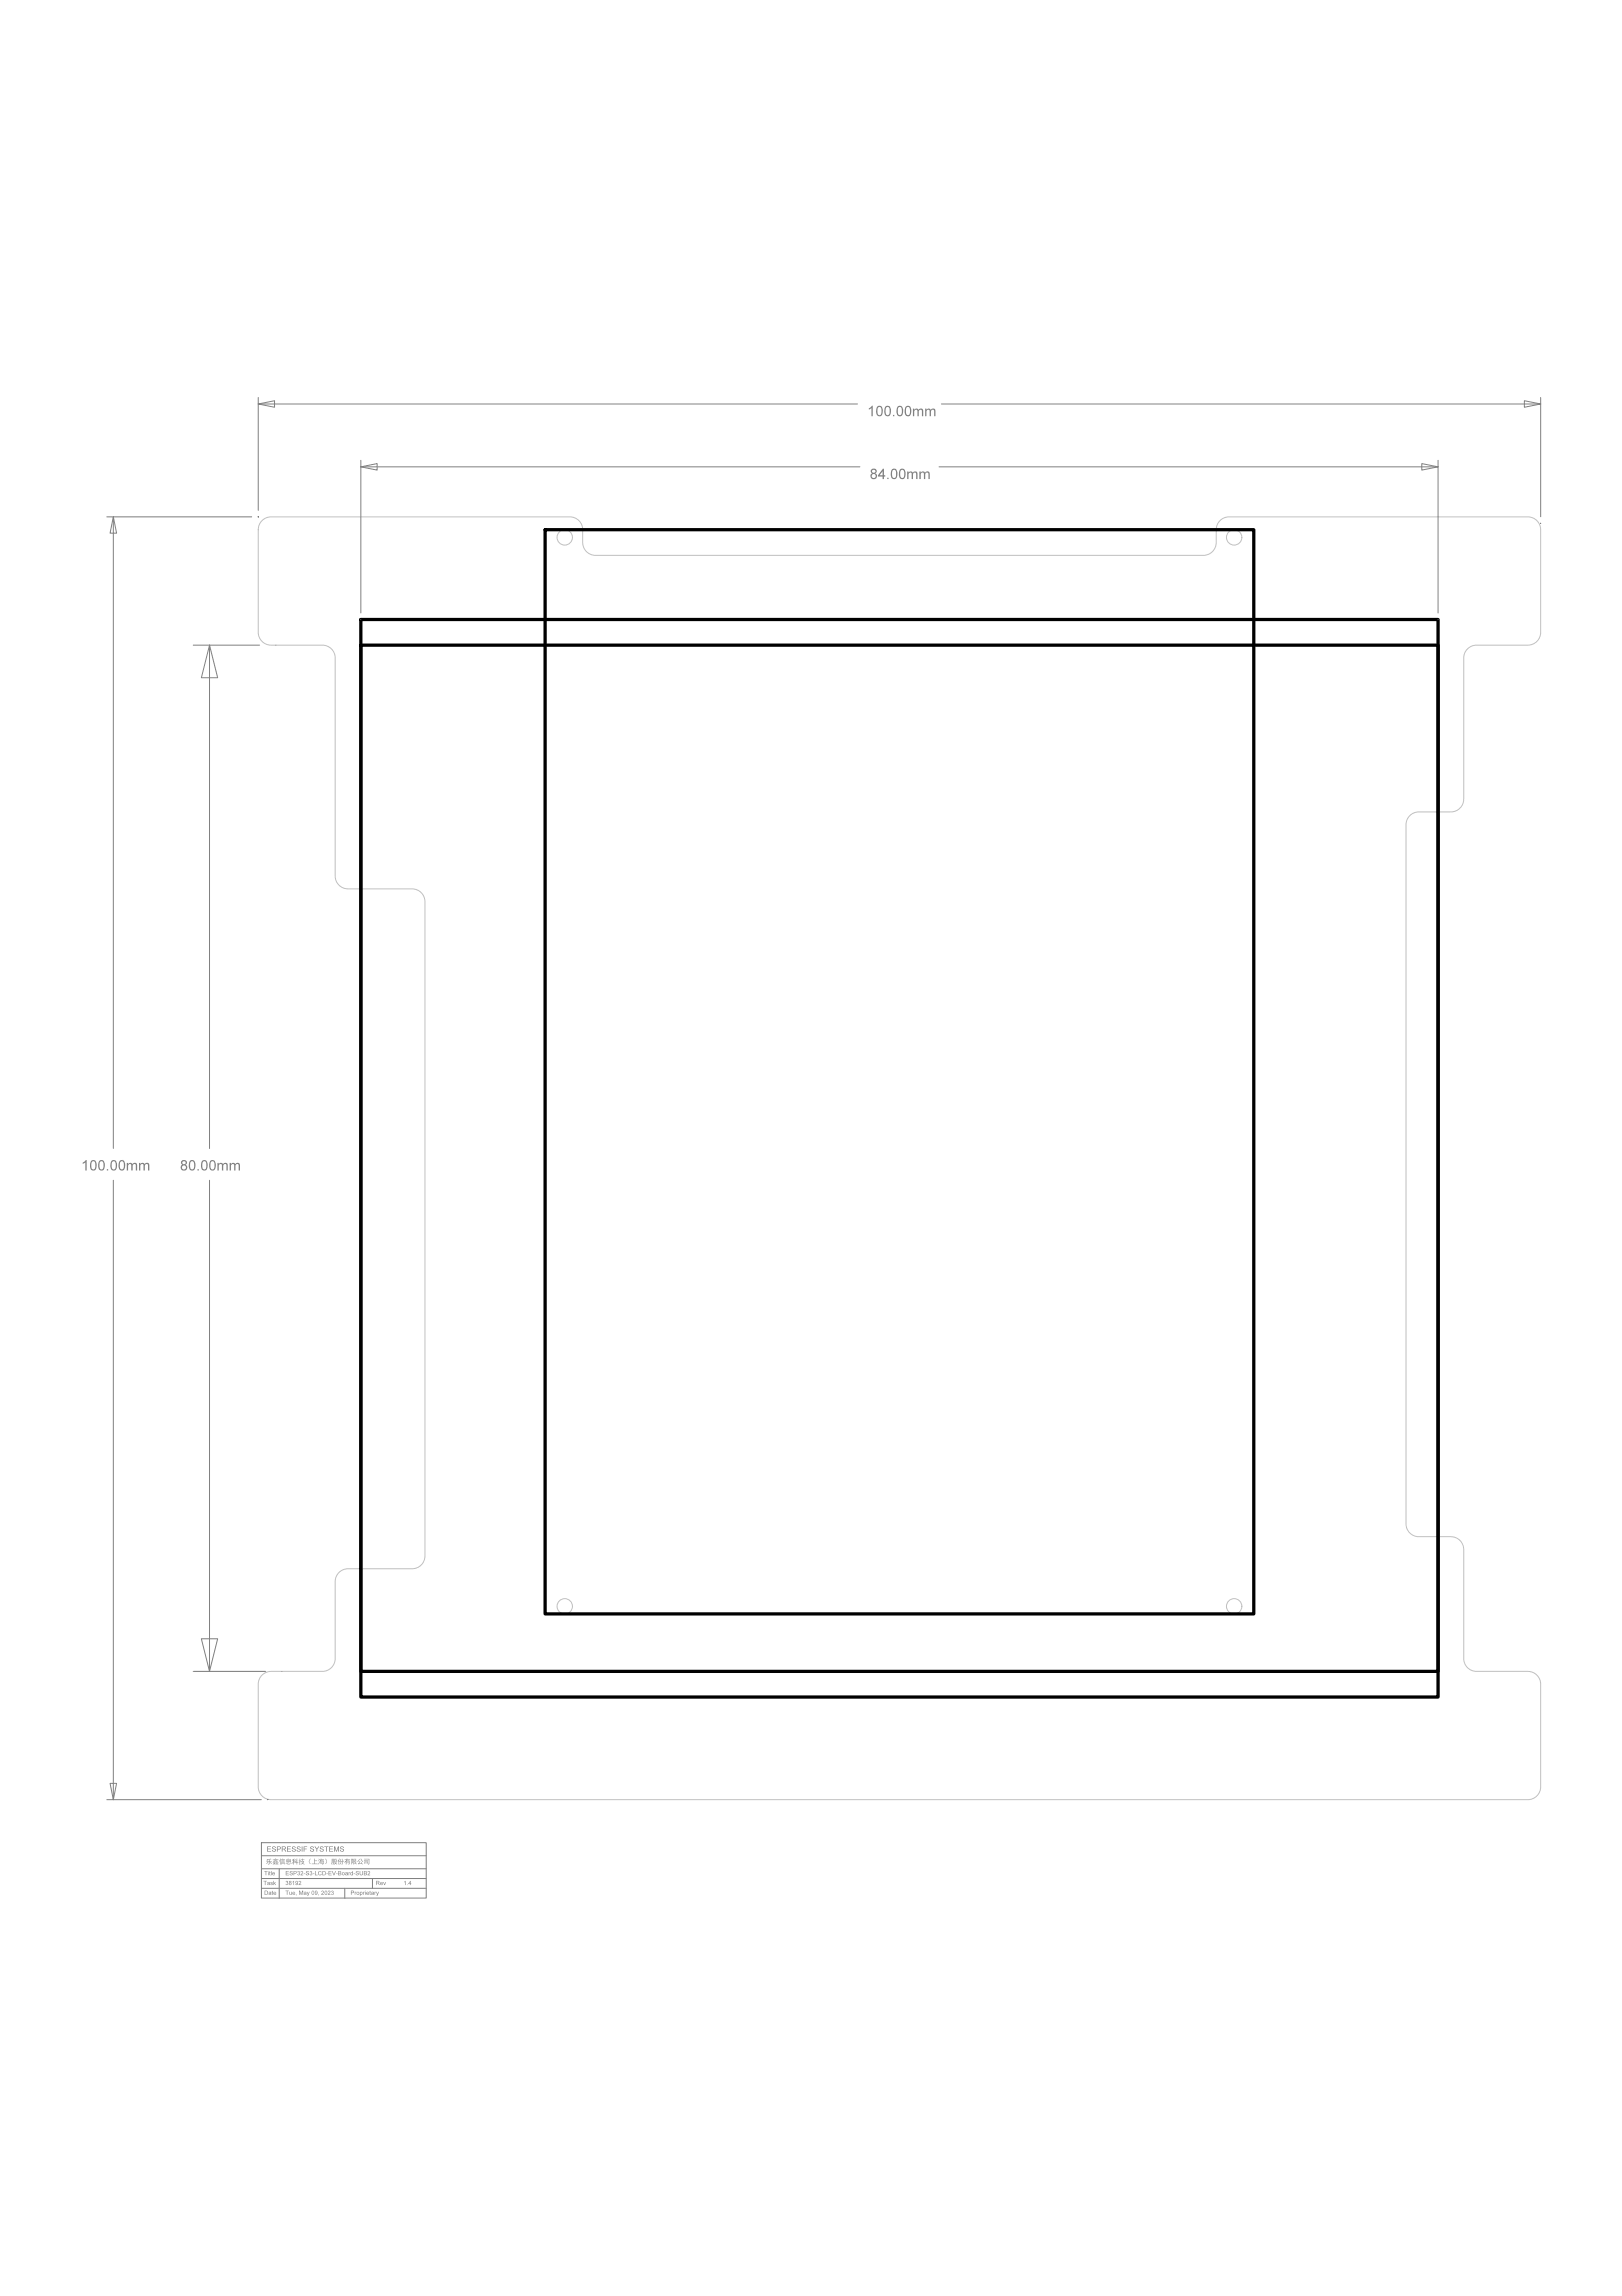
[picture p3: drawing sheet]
<svg xmlns="http://www.w3.org/2000/svg" width="210mm" height="297mm" viewBox="0 0 210 297" stroke-linecap="round" stroke-linejoin="round" font-family="sans-serif">
<defs><g id="words">
<text font-size=".7" fill="#808080" x="52.2" y="243.9">1.4</text>
</g></defs>
<g fill="none" stroke="#c0c0c0" stroke-width=".13">
<path d="M33.9 67.4l.7-.5h.5h38.6a1.66 1.66 0 0 1 1.7 1.6v1.7a1.66 1.66 0 0 0 1.7 1.6h78.6a1.66 1.66 0 0 0 1.7-1.6v-1.7a1.66 1.66 0 0 1 1.6-1.6h38.7a1.66 1.66 0 0 1 1.7 1.6v13.3a1.66 1.66 0 0 1-1.7 1.7h-6.6a1.66 1.66 0 0 0-1.7 1.6v18.3a1.66 1.66 0 0 1-1.6 1.6h-4.2a1.66 1.66 0 0 0-1.6 1.7v90.4a1.66 1.66 0 0 0 1.6 1.7h4.2a1.66 1.66 0 0 1 1.6 1.7v14.1a1.66 1.66 0 0 0 1.7 1.6h6.6a1.66 1.66 0 0 1 1.7 1.7v13.3a1.66 1.66 0 0 1-1.7 1.6h-162.6a1.66 1.66 0 0 1-1.7-1.6v-13.3a1.66 1.66 0 0 1 1.7-1.7h6.6a1.66 1.66 0 0 0 1.7-1.6v-10a1.66 1.66 0 0 1 1.6-1.6h8.3a1.66 1.66 0 0 0 1.7-1.7v-84.6a1.66 1.66 0 0 0-1.7-1.7h-8.3a1.66 1.66 0 0 1-1.6-1.7v-28.2a1.66 1.66 0 0 0-1.7-1.6h-6.6a1.66 1.66 0 0 1-1.7-1.7v-13.3l.1-.4z"/>
<circle cx="73.1" cy="69.5" r="1"/>
<circle cx="159.7" cy="69.5" r="1"/>
<circle cx="73.1" cy="207.8" r="1"/>
<circle cx="159.7" cy="207.8" r="1"/>
</g>
<path d="M70.5 68.5h91.8v140.3h-91.8zM46.7 83.5h139.4v132.7h-139.4zM46.7 80.1h139.4v139.5h-139.4z" fill="none" stroke="#000" stroke-width=".42"/>
<path d="M33.4 66.9h.1M199.4 67.7h.1M46.7 80.1h.1M186.1 80.1h.1M34.7 232.8h.1" fill="none" stroke="#000" stroke-width=".13"/>
<g fill="none" stroke="#808080" stroke-width=".13">
<path d="M33.4 52.3l2.1-.5v.9zM33.4 51.4v14.6M33.4 52.3h77.6M46.7 59.6v19.7M121.8 52.3h77.6M184 60l2.1 .4-2.1 .4zM186.1 59.6v19.7M197.3 51.8l2.1 .5-2.1 .4zM199.4 51.4v15.5M13.8 66.9h18.8M14.7 66.9l.4 2.1h-.9zM14.7 66.9v81.7"/>
<path d="M33.4 66.9h.1M46.7 60.4l2.1-.4v.8zM46.7 60.4h64.6M121.5 60.4h64.6M199.4 67.7h.1M25 83.5h8.6M27.1 83.5l1.1 4.2h-2.1zM27.1 83.5v65.1M35.7 83.5h.1M46.7 80.1h.1M186.1 80.1h.1M14.7 152.7v80.1"/>
<path d="M27.1 152.7v63.5M25 216.2h9.4M26.1 212h2.1l-1.1 4.2zM36.5 216.2h.1M13.8 232.8h20M14.2 230.7h.9l-.4 2.1zM33.8 238.4h21.4v7.2h-21.4zM34.7 232.8h.1M33.8 240.1h21.4M33.9 243h21.3M33.9 244.3h21.3M33.9 241.8h21.3"/>
<path d="M36.1 241.8v3.8M44.6 244.3v1.3M48.2 243v1.3"/>
</g>
<g fill="#808080">
<path d="M10.7 150.4l.5-.3v1.3h-.2v-1l-.3 .2zM11.8 150.1a.44 .44 0 0 1 .5 0 .44 .44 0 0 1 .2 .5v.2a.47 .47 0 0 1-.1 .5 .47 .47 0 0 1-.6 0 1.15 1.15 0 0 1 0-1.2zM11.9 150.3v.1a.91 .91 0 0 0 .1 .9 .43 .43 0 0 0 .3-.7v-.3a.22 .22 0 0 0-.4 0zM12.9 150.1a.43 .43 0 0 1 .5 0 .43 .43 0 0 1 .2 .5v.2a.47 .47 0 0 1-.2 .5 .47 .47 0 0 1-.6 0 1.15 1.15 0 0 1 .1-1.2zM12.9 150.3v.1a.74 .74 0 0 0 .2 .9 .72 .72 0 0 0 .1-1.1zM13.8 151.3h.2v.1h-.2zM14.5 150.1a.44 .44 0 0 1 .5 0 .44 .44 0 0 1 .1 .5v.2a.47 .47 0 0 1-.1 .5 .47 .47 0 0 1-.6 0 1.15 1.15 0 0 1 .1-1.2zM14.5 150.3v.1a.74 .74 0 0 0 .2 .9 .72 .72 0 0 0 .1-1.1zM15.5 150.1a.43 .43 0 0 1 .5 0 .43 .43 0 0 1 .2 .5v.2a.47 .47 0 0 1-.1 .5 .47 .47 0 0 1-.6 0 1.15 1.15 0 0 1 0-1.2zM15.6 150.3l-.1 .1a.74 .74 0 0 0 .3 .9 .72 .72 0 0 0 .1-1.1zM16.4 150.5h.2v.1l.4-.1 .1 .1a.31 .31 0 0 1 .4-.2 .31 .31 0 0 1 .2 .4v.6h-.1v-.7l-.2-.1-.2 .1v.7h-.2v-.7l-.2-.1a.27 .27 0 0 0-.2 .3v.5h-.2zM18 150.5h.2v.1l.3-.1 .2 .1a.31 .31 0 0 1 .4-.2 .31 .31 0 0 1 .2 .4v.6h-.1v-.7l-.2-.1-.2 .1-.1 .7h-.1v-.7l-.2-.1a.27 .27 0 0 0-.2 .3v.5h-.2z"/>
<path d="M112.8 60.7a.37 .37 0 0 1 .5 0 .37 .37 0 0 1 .1 .5h-.1a.4 .4 0 0 1 .1 .7 .4 .4 0 0 1-.6 0 .4 .4 0 0 1 .1-.7l-.2-.2zM112.8 61a.25 .25 0 0 0 .5 0 .25 .25 0 0 0-.5 0zM112.8 61.6a.26 .26 0 0 0 .5 0 .26 .26 0 0 0-.5 0zM114.3 60.6h.1v.9h.2v.2h-.2v.3h-.2v-.3h-.6v-.2zM114.2 61l-.4 .5h.4zM114.8 61.8h.2v.2h-.2zM115.5 60.7a.43 .43 0 0 1 .4 0 .43 .43 0 0 1 .2 .4v.2a.47 .47 0 0 1-.1 .6 .47 .47 0 0 1-.6 0 1.15 1.15 0 0 1 .1-1.2zM115.5 60.9a.91 .91 0 0 0 .1 .9 .43 .43 0 0 0 .4-.6l-.1-.3a.22 .22 0 0 0-.4 0zM116.5 60.7a.44 .44 0 0 1 .5 0 .44 .44 0 0 1 .2 .4v.2a.47 .47 0 0 1-.2 .6 .47 .47 0 0 1-.5 0 1.15 1.15 0 0 1 0-1.2zM116.6 60.9h-.1a.91 .91 0 0 0 .2 .9 .43 .43 0 0 0 .3-.6l-.1-.3a.22 .22 0 0 0-.3 0zM117.4 61h.2v.1l.3-.1 .2 .2a.31 .31 0 0 1 .4-.2 .31 .31 0 0 1 .2 .3v.7h-.1v-.7l-.2-.2-.2 .2v.7h-.2v-.7l-.2-.2a.27 .27 0 0 0-.2 .4v.5h-.2zM119 61h.1v.1l.4-.1 .2 .2a.31 .31 0 0 1 .4-.2 .31 .31 0 0 1 .2 .3v.7h-.2v-.7l-.1-.2-.3 .2v.7h-.1v-.7l-.2-.2a.27 .27 0 0 0-.3 .4v.5h-.1z"/>
<path d="M112.4 52.8l.5-.3v1.3h-.1v-1l-.4 .2zM113.6 52.6a.44 .44 0 0 1 .5 0 .44 .44 0 0 1 .1 .4v.2a.47 .47 0 0 1-.1 .6 .47 .47 0 0 1-.6-.1 1.15 1.15 0 0 1 .1-1.1zM113.6 52.7v.1a.74 .74 0 0 0 .2 .9 .72 .72 0 0 0 .1-1zM114.6 52.6a.43 .43 0 0 1 .5 0 .43 .43 0 0 1 .2 .4v.2a.47 .47 0 0 1-.1 .6 .47 .47 0 0 1-.6-.1 1.15 1.15 0 0 1 0-1.1zM114.7 52.7l-.1 .1a.74 .74 0 0 0 .3 .9 .72 .72 0 0 0 .1-1zM115.6 53.7h.1v.1h-.1zM116.2 52.6a.43 .43 0 0 1 .5 0 .43 .43 0 0 1 .2 .4v.2a.47 .47 0 0 1-.2 .6 .47 .47 0 0 1-.6-.1 1.15 1.15 0 0 1 .1-1.1zM116.3 52.7l-.1 .1a.74 .74 0 0 0 .2 .9 .72 .72 0 0 0 .2-1zM117.3 52.6a.43 .43 0 0 1 .4 0 .43 .43 0 0 1 .2 .4v.2a.47 .47 0 0 1-.1 .6 .47 .47 0 0 1-.6-.1 1.15 1.15 0 0 1 .1-1.1zM117.3 52.7v.1a.91 .91 0 0 0 .1 .9 .43 .43 0 0 0 .4-.7l-.1-.2a.22 .22 0 0 0-.4-.1zM118.1 52.9h.2v.1l.4-.1 .2 .1a.31 .31 0 0 1 .3-.1 .31 .31 0 0 1 .3 .3v.6h-.2v-.7l-.2-.1-.2 .1v.7h-.2v-.7l-.1-.1a.27 .27 0 0 0-.3 .3v.5h-.2zM119.7 52.9h.2v.1l.4-.1 .2 .1a.31 .31 0 0 1 .3-.1 .31 .31 0 0 1 .3 .3v.6h-.2v-.7l-.2-.1-.2 .1v.7h-.2v-.7l-.2-.1a.27 .27 0 0 0-.2 .3v.5h-.2z"/>
<path d="M23.5 150.2a.37 .37 0 0 1 .5-.1 .37 .37 0 0 1 .1 .5l-.1 .1a.4 .4 0 0 1 .1 .6 .4 .4 0 0 1-.6 0 .4 .4 0 0 1 .1-.6l-.2-.3zM23.6 150.4a.22 .22 0 0 0 .4 0 .22 .22 0 0 0-.4 0zM23.5 151a.3 .3 0 0 0 .6 0 .3 .3 0 0 0-.6 0zM24.6 150.1a.44 .44 0 0 1 .5 0 .44 .44 0 0 1 .2 .5v.2a.47 .47 0 0 1-.1 .5 .47 .47 0 0 1-.6 0 1.15 1.15 0 0 1 0-1.2zM24.7 150.3l-.1 .1a.91 .91 0 0 0 .2 .9 .43 .43 0 0 0 .3-.7v-.3a.22 .22 0 0 0-.4 0zM25.6 151.3h.1v.1h-.1zM26.2 150.1a.43 .43 0 0 1 .5 0 .43 .43 0 0 1 .2 .5v.2a.47 .47 0 0 1-.2 .5 .47 .47 0 0 1-.6 0 1.15 1.15 0 0 1 .1-1.2zM26.3 150.3l-.1 .1a.91 .91 0 0 0 .1 .9 .43 .43 0 0 0 .4-.7l-.1-.3a.22 .22 0 0 0-.3 0zM27.3 150.1a.44 .44 0 0 1 .4 0 .44 .44 0 0 1 .2 .5v.2a.47 .47 0 0 1-.1 .5 .47 .47 0 0 1-.6 0 1.15 1.15 0 0 1 .1-1.2zM27.3 150.3v.1a.91 .91 0 0 0 .1 .9 .43 .43 0 0 0 .4-.7l-.1-.3a.22 .22 0 0 0-.4 0zM28.1 150.5h.2v.1l.4-.1 .2 .1a.31 .31 0 0 1 .3-.2 .31 .31 0 0 1 .3 .4v.6h-.2v-.7l-.2-.1-.2 .1v.7h-.2v-.7l-.1-.1a.27 .27 0 0 0-.3 .3v.5h-.2zM29.7 150.5h.2v.1l.4-.1 .2 .1a.31 .31 0 0 1 .3-.2 .31 .31 0 0 1 .3 .4v.6h-.2v-.7l-.2-.1-.2 .1v.7h-.2v-.7l-.2-.1a.27 .27 0 0 0-.2 .3v.5h-.2z"/>
<path d="M34.2 244.6h.2a.27 .27 0 0 1 .3 .3 .27 .27 0 0 1-.3 .2h-.2zM34.3 244.7v.4a.22 .22 0 0 0 .3-.2 .22 .22 0 0 0-.3-.2zM34.8 244.8a.22 .22 0 0 1 .3 .1 .22 .22 0 0 1-.1 .2h-.1a.13 .13 0 0 1-.1-.1 .13 .13 0 0 1 .2-.1v-.1l-.2 .1zM34.8 245l.1 .1 .1-.1zM35.2 244.6h.1v.1v.4h.1h-.2zM35.4 244.8h.2l.2 .1-.4 .1a.12 .12 0 0 0 .1 .1 .12 .12 0 0 0 .2-.1h.1a.21 .21 0 0 1-.4 .1 .2 .2 0 0 1 0-.3zM35.5 244.8l-.1 .1h.3z"/>
<path d="M34.1 243.3h.4l-.1 .1v.5h-.1v-.5zM34.6 243.5a.22 .22 0 0 1 .3 .1 .22 .22 0 0 1 0 .3h-.2a.13 .13 0 0 1-.1-.2 .13 .13 0 0 1 .2-.1v-.1l-.2 .1zM34.7 243.7l.1 .1v-.1zM35 243.5h.2l.1 .1-.2-.1v.1a.16 .16 0 0 1 .2 .1 .16 .16 0 0 1-.1 .2 .16 .16 0 0 1-.2-.1h.2v-.1a.14 .14 0 0 1-.2 0 .14 .14 0 0 1 0-.2zM35.4 243.3h.1v.3l.2-.1-.1 .1 .1 .3-.2-.2-.1 .2z"/>
<path d="M34.2 242.1h.4h-.1v.5h-.1v-.5zM34.7 242.1h.1zM34.7 242.2h.1v.4h-.1zM34.9 242.1l.1 .1-.1 .3 .1 .1h-.1zM35.1 242.1v.5zM35.3 242.3l.2-.1 .1 .2h-.3a.12 .12 0 0 0 .1 .2 .12 .12 0 0 0 .1-.1h.1a.2 .2 0 0 1-.3 .1 .2 .2 0 0 1 0-.3zM35.3 242.3v.1h.2z"/>
<path d="M34.5 240.5h.6l-.5 .1v.2h.2v-.2h.1v.2h.3h-.3l-.1 .4-.1-.1h.1v-.3h-.3zM34.6 240.9h.1l-.2 .2zM35 240.9l.2 .2h-.1zM35.4 240.7l.4-.1-.1 .1h.2l-.1 .1h.2h-.6h.1zM35.7 240.9h.2v.1l.1 .1h-.1v.1v-.1l.1 .1h-.4l.1-.1 .1 .1v-.1h-.1l.1-.1zM35.3 240.6l.3-.2 .4 .2-.3-.1zM35.4 240.9h.2l-.1 .2h.1v.1h-.3v-.1h.2v-.1h-.2h.2zM35.6 240.9l.2-.1 .3 .1h-.3zM35.3 240.9l.1-.1 .2 .1zM35.7 240.7h.1zM35.5 240.7l.1 .1zM36.4 240.9h.4v.3l-.3-.1-.1 .1zM36.3 240.5h.1l-.1 .7h-.1v-.5v.2l-.1-.1zM36.5 241v.1h.3v-.1zM36.4 240.6h.5zM36.4 240.7h.4zM36.4 240.8l.4 .1zM36.6 240.5h.1zM37.1 240.5h.1l.1-.1v.1h.3v.4h-.5zM37.2 241v.1h.3v.1h-.3zM37.1 240.6h.5zM37.1 240.8l.5 .1zM37.1 240.7h.5zM37.6 241v-.1l.1 .2zM37 241v.2v-.1zM37.3 241h.1zM37.8 240.5h.3l-.1 .1v.1h.1l-.1 .1v.4v-.3l-.1 .2-.1-.1 .2-.2h-.2l.2-.1v-.1zM38.4 240.5h.1v.4h.1l-.1 .1v.2h-.1v-.2h-.3l.3-.1zM38.2 240.8l.2 .1zM38.2 240.6l.2 .1zM38 240.8h.1l.1 .1zM39 240.6h.1v-.1h.1v.1h.2h-.2v.2h.2l-.2 .3 .2 .1-.2-.1-.3 .1 .2-.1-.1-.3h.1v-.2zM38.8 240.5v.1h.1l-.1 .2h.1l-.1 .1v.3h-.1l.1-.3h-.2l.2-.1v-.1l-.1-.1h.1zM39.1 240.8l.1 .2 .1-.2zM40.1 240.5h.1a.52 .52 0 0 0 0 .7l-.2-.4zM40.7 240.5v.2h.3v.1h-.3v.3h.4v.1h-.8v-.1h.4zM41.5 240.4l.1 .1h.3l-.4 .2h.4v.4l-.1 .1h-.1l.1-.1h-.3l-.1-.3 .1 .1v-.2h-.1zM41.5 240.9v.2h.3v-.2zM41.5 240.7v.2h.3v-.2zM41.3 240.9l-.1 .3zM41.2 240.7l.1 .1zM41.2 240.5l.2 .1zM41.6 240.9l.1 .1zM41.6 240.8h.1zM42.1 240.5a.37 .37 0 0 1 .2 .3 .37 .37 0 0 1-.2 .3 .36 .36 0 0 0 0-.6zM42.9 240.5h.3v.7h-.1v-.3h-.1l-.1 .3zM43.2 240.8h.4l-.1 .3h.1v.1l-.2-.1-.2 .1 .2-.1zM43.3 240.5h.2l.1 .2h-.1v-.2h-.1l-.1 .3zM43 240.7v.2h.1v-.2zM43 240.5v.2h.1v-.2zM43.3 240.8l.1 .2 .1-.2zM44.1 240.5h.1l-.2 .3h.4l-.1-.3 .2 .3h-.1v.2a.11 .11 0 0 1-.1 .2 .1 .1 0 0 1-.1-.1h.1v-.3h-.1a.25 .25 0 0 1-.3 .4 .17 .17 0 0 0 .2-.2 .17 .17 0 0 0-.1-.2h-.1zM43.9 240.4l.1 .1-.1 .7h-.1v-.5l-.1 .1zM44.6 240.6h.2l.1-.2 .1 .1-.1 .1h.4h-.4v.1h.3v.5l-.1-.1 .1-.1h-.4v.2h-.1l.1-.4-.2 .2-.1-.1 .3-.3zM44.8 240.8h.4zM44.8 240.9v.1h.4v-.1zM45.7 240.5h.4v.3h-.2v.1h.1l.1-.1v.1l-.1 .1 .2 .1a.27 .27 0 0 1-.3-.3h-.1v.3l.1-.1v.1l-.1 .1zM45.4 240.5h.3l-.1 .2 .1 .2-.1 .2v-.6h-.1v.7h-.1zM45.8 240.7v.1h.2v-.1zM45.8 240.5v.1h.2v-.1zM46.6 240.7v.1l-.1 .3h.3v-.2l.1 .3h-.5zM46.7 240.5l.3 .3h-.1zM46.5 240.5h.1l-.3 .4-.1-.1zM47.2 240.8h.4v.3l-.4-.1v.1zM47.1 240.5h.7v.7h-.2v-.1h.1v-.6l-.6 .1zM47.2 240.9v.1h.3v-.1zM47.1 240.6h.5v.1h-.5z"/>
<path d="M34.6 238.9h.5v.1h-.4v.2h.3h-.3v.3h.4v.1h-.5zM35.2 239l.1-.1a.25 .25 0 0 1 .4 .2h-.1a.14 .14 0 0 0-.2-.2 .14 .14 0 0 0-.1 .2h.1a.25 .25 0 0 1 .3 .2 .25 .25 0 0 1-.2 .3 .25 .25 0 0 1-.3-.2v-.1h.1a.16 .16 0 0 0 0 .2 .16 .16 0 0 0 .2 0 .16 .16 0 0 0 0-.2l-.1-.1a.19 .19 0 0 1-.2-.2zM35.8 238.9h.3a.2 .2 0 0 1 .2 .2 .2 .2 0 0 1-.2 .2h-.2v.3h-.1zM35.9 239v.2h.2a.13 .13 0 0 0 .2-.1 .13 .13 0 0 0-.2-.1zM36.5 238.9h.3a.19 .19 0 0 1 .2 .1 .19 .19 0 0 1-.2 .2l.3 .4h-.2l-.2-.3h-.1v.3h-.1zM36.6 239v.2l.3-.1v-.1zM37.1 238.9h.5v.1h-.4v.2h.4h-.4v.3h.5v.1h-.6zM37.8 238.9h.1a.25 .25 0 0 1 .4 .2h-.1a.14 .14 0 0 0-.2-.2 .14 .14 0 0 0-.1 .2 .25 .25 0 0 1 .4 .2 .25 .25 0 0 1-.2 .3 .25 .25 0 0 1-.3-.2l-.1-.1h.1a.16 .16 0 0 0 .1 .2 .16 .16 0 0 0 .2 0 .16 .16 0 0 0 0-.2l-.1-.1a.19 .19 0 0 1-.2-.1 .19 .19 0 0 1 0-.2zM38.5 238.9a.25 .25 0 0 1 .4 .2h-.1a.14 .14 0 0 0-.2-.2 .14 .14 0 0 0-.1 .2h.1a.25 .25 0 0 1 .3 .2 .25 .25 0 0 1-.2 .3 .25 .25 0 0 1-.3-.2v-.1h.1a.16 .16 0 0 0 0 .2 .16 .16 0 0 0 .2 0 .16 .16 0 0 0 0-.2l-.1-.1a.19 .19 0 0 1-.2-.1 .19 .19 0 0 1 .1-.2zM39 238.9h.1v.7h-.1zM39.3 238.9h.5v.1h-.4v.2h.3h-.3v.4h-.1zM40.2 238.9a.25 .25 0 0 1 .4 .2h-.1a.14 .14 0 0 0-.1-.2 .14 .14 0 0 0-.1 .2 .25 .25 0 0 1 .3 .2 .25 .25 0 0 1-.1 .3 .25 .25 0 0 1-.4-.2v-.1h.1a.16 .16 0 0 0 .1 .2 .16 .16 0 0 0 .2 0 .16 .16 0 0 0-.1-.2v-.1a.19 .19 0 0 1-.2-.1 .19 .19 0 0 1 0-.2zM40.7 238.9h.1l.2 .3 .2-.3h.1l-.3 .4v.3v-.3zM41.5 238.9a.25 .25 0 0 1 .4 .2h-.1a.14 .14 0 0 0-.2-.2 .14 .14 0 0 0-.1 .2 .25 .25 0 0 1 .4 .2 .25 .25 0 0 1-.2 .3 .25 .25 0 0 1-.3-.2v-.1h.1a.16 .16 0 0 0 0 .2 .16 .16 0 0 0 .2 0 .16 .16 0 0 0 0-.2l-.1-.1a.19 .19 0 0 1-.2-.1 .19 .19 0 0 1 .1-.2zM42 238.9h.5v.1h-.2v.6h-.1v-.6h-.2zM42.6 238.9h.5v.1h-.4v.2h.4h-.4v.3h.4v.1h-.5zM43.2 238.9h.2l.2 .5 .1-.5h.2v.7h-.1v-.6l-.2 .6h-.1l-.2-.6v.6h-.1zM44 239l.1-.1a.25 .25 0 0 1 .4 .2h-.1a.14 .14 0 0 0-.2-.2 .14 .14 0 0 0-.1 .2h.1a.25 .25 0 0 1 .3 .2 .25 .25 0 0 1-.2 .3 .25 .25 0 0 1-.3-.2v-.1h.1a.16 .16 0 0 0 0 .2 .16 .16 0 0 0 .3 0 .16 .16 0 0 0-.1-.2l-.1-.1a.19 .19 0 0 1-.2-.2z"/>
<path d="M45.4 244.6h.3a.16 .16 0 0 1 .1 .2 .16 .16 0 0 1-.2 .1h-.1v.2h-.1zM45.5 244.7v.2l.2-.1v-.1zM45.9 244.7l.2 .1-.1 .1v.2h-.1zM46.1 244.9a.2 .2 0 0 1 .4 0 .2 .2 0 0 1-.4 0zM46.2 245a.15 .15 0 0 0 .3 0 .15 .15 0 0 0-.3 0zM46.6 244.7v.1a.18 .18 0 0 1 .3 .2 .17 .17 0 0 1-.3 .1v.2zM46.6 245a.15 .15 0 0 0 .3 0 .15 .15 0 0 0-.3 0zM47 244.7l.2 .1-.1 .1v.2h-.1zM47.3 244.6v.1zM47.3 244.7v.4zM47.4 244.8h.3l.1 .1-.3 .1a.12 .12 0 0 0 0 .1 .12 .12 0 0 0 .2-.1h.1a.2 .2 0 0 1-.3 .1 .2 .2 0 0 1-.1-.3zM47.5 244.8v.1h.2zM47.8 244.6h.1l.1 .1-.1 .4h.1h-.1zM48.1 244.8a.22 .22 0 0 1 .3 .1 .22 .22 0 0 1-.1 .2h-.1a.13 .13 0 0 1-.2-.1 .13 .13 0 0 1 .2-.1l.1-.1-.3 .1zM48.1 245l.1 .1 .1-.1zM48.5 244.7l.2 .1-.2 .1v.2zM48.7 244.7l.1 .4 .2-.4-.2 .6h-.1l.1-.2z"/>
<path d="M36.9 244.6h.5l-.2 .1v.4h-.1v-.4zM37.4 244.7l.2 .4 .1-.1v-.3h.1v.4h-.3zM37.9 244.8h.2l.1 .1-.3 .1a.12 .12 0 0 0 .1 .1 .12 .12 0 0 0 .1-.1h.1a.2 .2 0 0 1-.3 .1 .2 .2 0 0 1 0-.3zM37.9 244.8v.1h.2zM38.3 245.1h.1l-.1 .2zM38.7 244.6h.1l.2 .5 .1-.5h.1v.5v-.4l-.2 .4h-.1l-.1-.4v.4h-.1zM39.3 244.8h.1a.22 .22 0 0 1 .2 .1 .22 .22 0 0 1 0 .2h-.2a.13 .13 0 0 1-.1-.1 .13 .13 0 0 1 .2-.1l.1-.1-.3 .1zM39.4 245l.1 .1 .1-.1zM39.7 244.7h.1l.1 .4 .2-.4-.3 .6 .1-.2zM40.4 244.6a.24 .24 0 0 1 .3 .3 .24 .24 0 0 1-.3 .2zM40.4 244.7v.2a.13 .13 0 0 0 0 .2 .13 .13 0 0 0 .2 0 .13 .13 0 0 0 0-.2 .13 .13 0 0 0 0-.2 .13 .13 0 0 0-.2 0zM40.8 244.6a.24 .24 0 0 1 .3 .3 .24 .24 0 0 1-.3 .2l-.1-.1h.1a.1 .1 0 0 0 .1 .1 .1 .1 0 0 0 .1-.1v-.1a.17 .17 0 0 1-.2 0 .17 .17 0 0 1 0-.3zM40.8 244.8a.11 .11 0 0 0 .2 0 .11 .11 0 0 0-.2 0zM41.2 245.1h.1l-.1 .2zM41.6 244.6a.2 .2 0 0 1 .3 .2 .2 .2 0 0 1-.2 .2v.1h.2h-.3l.2-.3a.1 .1 0 0 0 0-.1 .11 .11 0 0 0-.2 .1v-.1zM42.1 244.6a.24 .24 0 0 1 .3 .3 .24 .24 0 0 1-.3 .2zM42.1 244.7v.2a.13 .13 0 0 0 0 .2 .13 .13 0 0 0 .2 0 .13 .13 0 0 0 0-.2 .13 .13 0 0 0 0-.2 .13 .13 0 0 0-.2 0zM42.5 244.6a.2 .2 0 0 1 .3 .2 .2 .2 0 0 1-.2 .2l-.1 .1h.3h-.4l.3-.3a.1 .1 0 0 0-.1-.1 .1 .1 0 0 0-.1 .1l-.1-.1zM42.9 244.6l.2 .1v.1a.17 .17 0 0 1 0 .3 .17 .17 0 0 1-.3-.1h.1a.11 .11 0 0 0 .1 .1 .11 .11 0 0 0 .1-.2 .11 .11 0 0 0-.1 0l.1-.2h-.2z"/>
<path d="M37 243.4h.3l-.1 .2a.17 .17 0 0 1 0 .3 .17 .17 0 0 1-.2-.2 .11 .11 0 0 0 .2 .1 .11 .11 0 0 0 0-.1 .11 .11 0 0 0-.1-.1l.1-.2-.2 .1zM37.4 243.4a.15 .15 0 0 1 .3 0 .15 .15 0 0 1-.1 .2 .16 .16 0 0 1 .1 .2 .16 .16 0 0 1-.3 0 .16 .16 0 0 1 .1-.2zM37.5 243.5a.09 .09 0 0 0 .1 0 .09 .09 0 0 0-.1 0zM37.5 243.7a.11 .11 0 0 0 .2 0 .11 .11 0 0 0-.2 0zM37.9 243.5l.2-.2v.6h-.1v-.4h-.1zM38.3 243.4a.24 .24 0 0 1 .3 .2 .24 .24 0 0 1-.3 .2l-.1-.1h.1a.1 .1 0 0 0 .1 .1 .1 .1 0 0 0 .1-.1v-.1a.17 .17 0 0 1-.2 0 .17 .17 0 0 1 0-.2zM38.3 243.5a.11 .11 0 0 0 .2 0 .11 .11 0 0 0-.2 0zM38.7 243.4a.2 .2 0 0 1 .3 .1 .2 .2 0 0 1-.2 .2l-.1 .1h.3v.1h-.4l.3-.3a.11 .11 0 0 0-.1-.2 .1 .1 0 0 0-.1 .1h-.1z"/>
<path d="M37 242.1h.4h-.3v.2h.3l-.3 .1v.1l.3 .1h-.4zM37.5 242.1h.2l.2 .1-.3-.1v.2a.21 .21 0 0 1 .3 .1 .21 .21 0 0 1-.2 .3 .21 .21 0 0 1-.2-.3l.2 .2 .1-.1-.3-.2zM38 242.1h.2a.16 .16 0 0 1 .2 .1 .16 .16 0 0 1-.2 .2h-.1v.2h-.1zM38.1 242.1v.2h.2v-.2zM38.5 242.1h.3l-.1 .2a.17 .17 0 0 1 0 .3 .17 .17 0 0 1-.2-.1 .11 .11 0 0 0 .2 .1 .11 .11 0 0 0 .1-.2 .11 .11 0 0 0-.2 0l.1-.2h-.2zM38.9 242.1a.2 .2 0 0 1 .3 .1 .2 .2 0 0 1-.2 .3h.2v.1h-.3l.2-.3a.1 .1 0 0 0 0-.2 .1 .1 0 0 0-.1 .1h-.1zM39.3 242.4l.2 .1zM39.6 242.1h.3l.1 .1-.2-.1-.1 .1a.26 .26 0 0 1 .2 .4 .22 .22 0 0 1-.3-.2l.2 .2 .1-.1-.3-.2zM40.1 242.1h.3l-.1 .2a.17 .17 0 0 1 0 .3 .17 .17 0 0 1-.2-.1 .11 .11 0 0 0 .2 .1 .11 .11 0 0 0 0-.2 .11 .11 0 0 0-.1 0l.1-.2h-.2zM40.5 242.4l.2 .1zM40.8 242.1v.4l.3 .1h-.3zM41.2 242.1h.3l.1 .1h-.1a.17 .17 0 0 0-.2 0 .17 .17 0 0 0 0 .3 .17 .17 0 0 0 .3-.1 .26 .26 0 0 1-.4 .2 .26 .26 0 0 1 0-.5zM41.7 242.1h.2a.27 .27 0 0 1 .3 .2 .27 .27 0 0 1-.3 .3h-.2zM41.8 242.1v.4a.22 .22 0 0 0 .3-.2 .22 .22 0 0 0-.3-.2zM42.2 242.4l.2 .1zM42.5 242.1h.4h-.3v.2h.3l-.3 .1v.1l.3 .1h-.4zM43 242.1l.2 .4 .2-.4h.1l-.2 .5h-.1zM43.5 242.4l.2 .1zM43.8 242.1h.3l.1 .5h-.4zM43.8 242.1v.2l.3-.1-.1-.1zM43.8 242.4v.1h.3l-.1-.1zM44.2 242.4a.2 .2 0 0 1 .4 0 .2 .2 0 0 1-.4 0zM44.3 242.4a.15 .15 0 0 0 .3 0 .15 .15 0 0 0-.3 0zM44.7 242.2a.22 .22 0 0 1 .3 .1 .22 .22 0 0 1 0 .3h-.2a.13 .13 0 0 1-.1-.2 .13 .13 0 0 1 .2 0v-.1h-.2zM44.7 242.5l.2 .1v-.2zM45.1 242.2h.2l-.1 .1v.3h-.1zM45.4 242.2l.2 .1 .1-.2v.5h-.3zM45.4 242.4a.15 .15 0 0 0 .3 0 .15 .15 0 0 0-.3 0zM45.8 242.4l.2 .1zM46.1 242.1h.2l.1 .1-.2-.1-.1 .1a.26 .26 0 0 1 .2 .4 .22 .22 0 0 1-.3-.2l.2 .2 .2-.1-.3-.2zM46.5 242.1h.1v.3a.14 .14 0 0 0 .2 .1 .14 .14 0 0 0 .1-.1v-.3h.1v.3a.21 .21 0 0 1-.2 .2 .21 .21 0 0 1-.3-.2zM47.1 242.1h.3l.1 .5h-.4zM47.2 242.1v.2l.2-.1-.1-.1zM47.2 242.4v.1h.2v-.1zM47.6 242.1a.2 .2 0 0 1 .3 .1 .2 .2 0 0 1-.2 .3h-.1h.3v.1h-.3l.2-.3a.1 .1 0 0 0 0-.2 .11 .11 0 0 0-.2 .1z"/>
<path d="M48.7 243.3h.2a.15 .15 0 0 1 .2 .2 .15 .15 0 0 1-.1 .1l.1 .3-.2-.3h-.1v.3h-.1zM48.8 243.4v.2l.2-.1v-.1zM49.2 243.5h.2l.1 .1 .1 .1h-.3v.1h.3a.2 .2 0 0 1-.3 0 .2 .2 0 0 1-.1-.3zM49.3 243.6h.2l-.1-.1zM49.6 243.5h.1l.1 .3 .1-.3-.1 .4h-.1z"/>
</g>
<use href="#words"/>
</svg>
